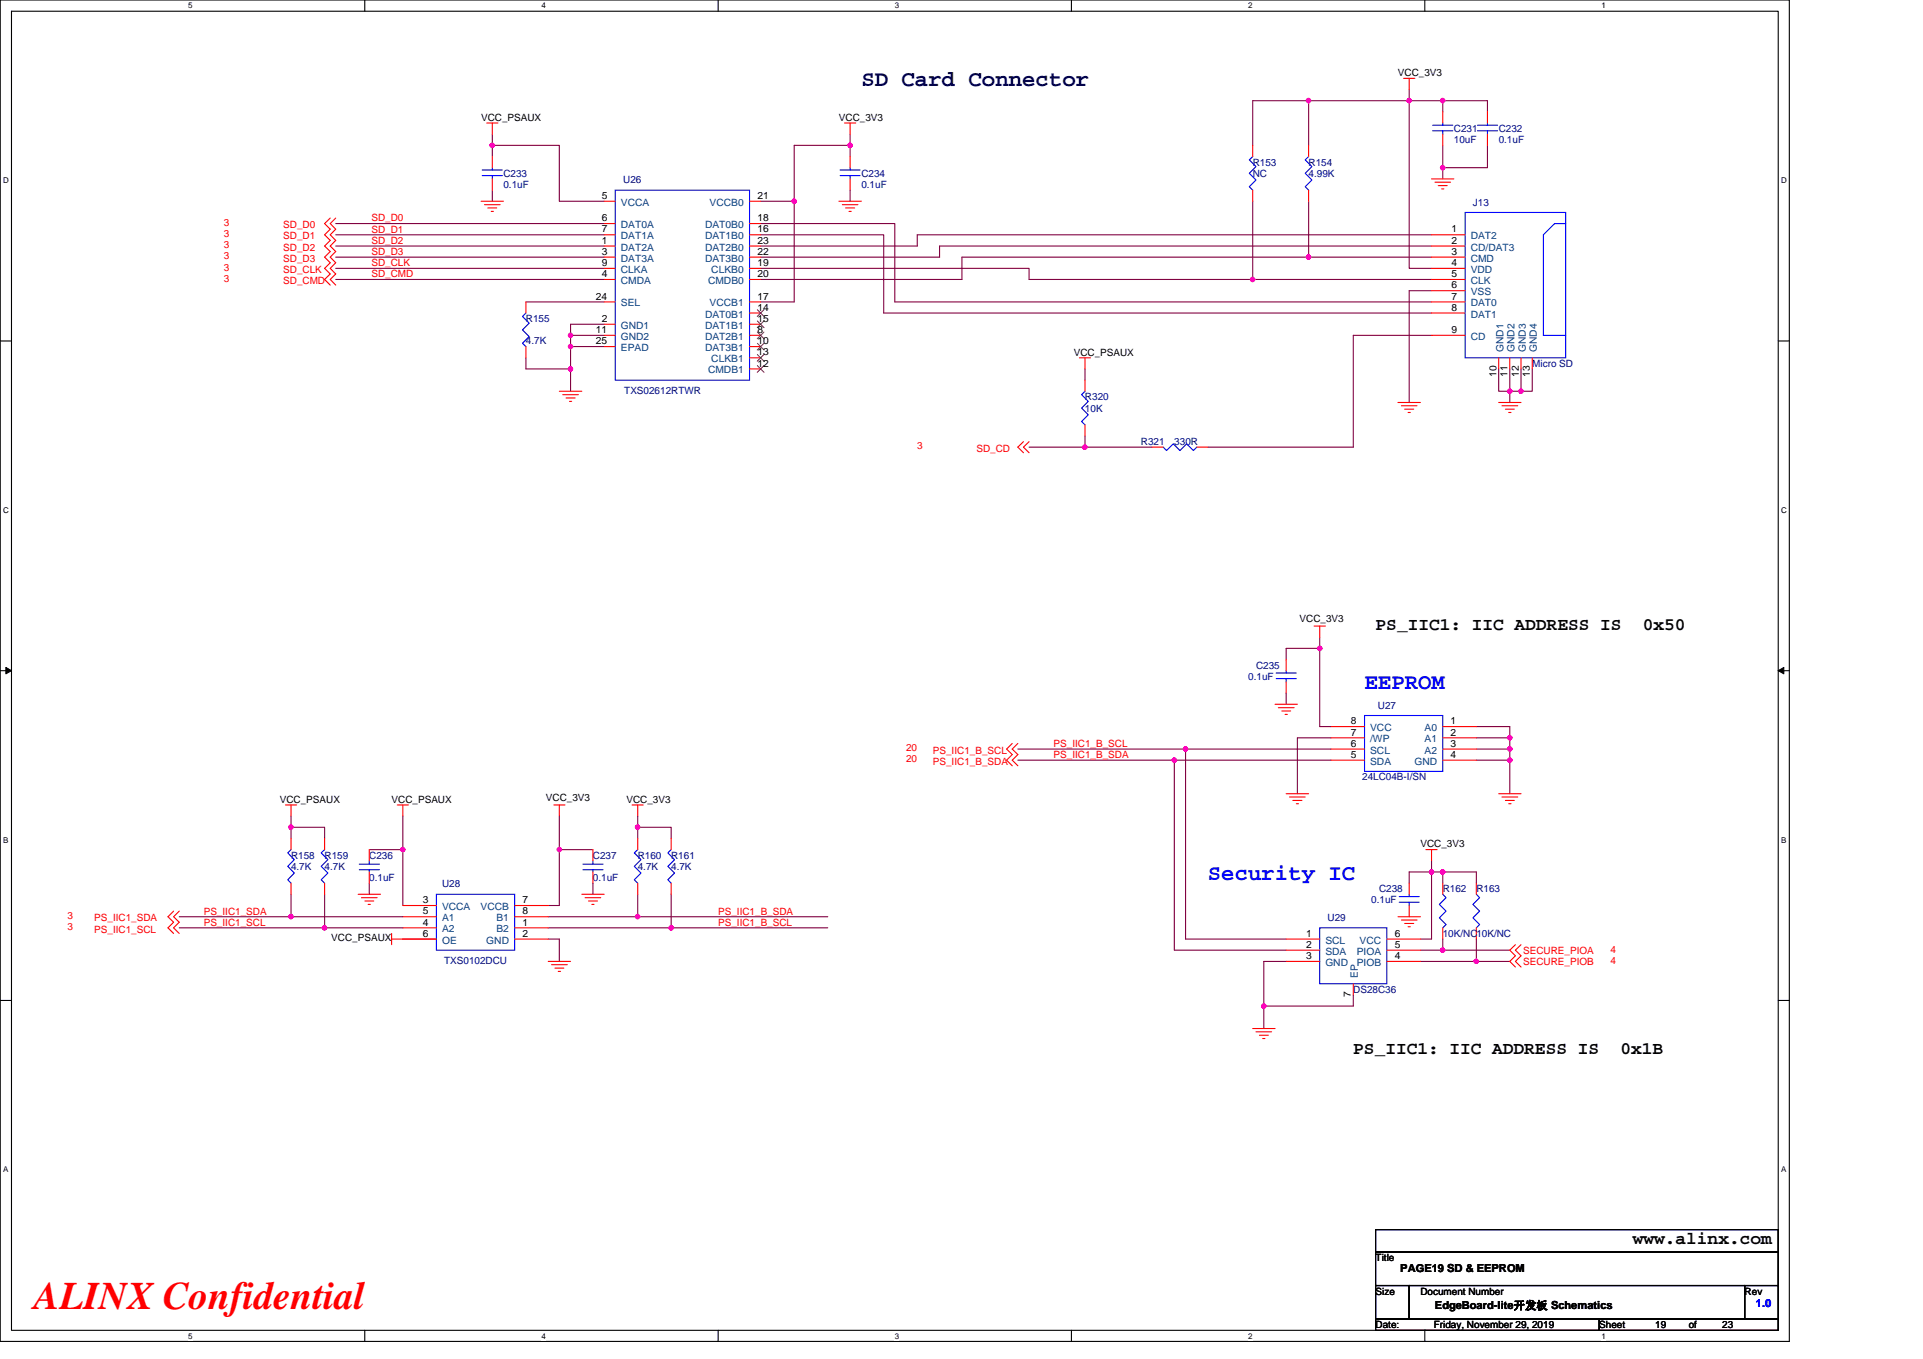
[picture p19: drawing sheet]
<svg xmlns="http://www.w3.org/2000/svg" width="297mm" height="210mm" viewBox="0 0 297 210" stroke-linecap="round" stroke-linejoin="round" font-family="sans-serif">
<defs><g id="words">
<text font-size="6" fill="#f00" x="5.2" y="202.3">ALINX Confidential</text>
<text font-size="3.5" fill="#000040" x="133.1" y="13.3">SD Card Connector</text>
<g font-size="3.5" fill="#00f">
<text x="210.8" y="106.5">EEPROM</text>
<text x="186.6" y="135.9">Security IC</text>
</g>
<g font-size="2.8">
<text x="212.5" y="97.3">PS_IIC1: IIC ADDRESS IS</text>
<text x="253.8" y="97.3">0x50</text>
<text x="209" y="162.9">PS_IIC1: IIC ADDRESS IS</text>
<text x="250.3" y="162.9">0x1B</text>
<text x="252.2" y="192.3">www.alinx.com</text>
</g>
<g font-size="1.7">
<text x="216.3" y="196.6">PAGE19 SD &amp; EEPROM</text>
<text x="221.7" y="202.3">EdgeBoard-lite开发板 Schematics</text>
</g>
<text font-size="1.7" fill="#00f" x="271.2" y="202">1.0</text>
<g font-size="1.5">
<text x="215.9" y="11.8">VCC_3V3</text>
<text x="74.3" y="18.7">VCC_PSAUX</text>
<text x="129.6" y="18.7">VCC_3V3</text>
<text x="92.9" y="30.7">5</text>
<text x="92.9" y="34.2">6</text>
<text x="92.9" y="35.9">7</text>
<text x="117" y="30.7">21</text>
<text x="117" y="34.2">18</text>
<text x="117" y="35.9">16</text>
<text x="224.2" y="35.9">1</text>
<text x="92.9" y="37.7">1</text>
<text x="92.9" y="39.4">3</text>
<text x="92.9" y="41.1">9</text>
<text x="117" y="37.7">23</text>
<text x="117" y="39.4">22</text>
<text x="117" y="41.1">19</text>
<text x="224.2" y="37.7">2</text>
<text x="224.2" y="39.4">3</text>
<text x="224.2" y="41.1">4</text>
<text x="92.1" y="46.3">24</text>
<text x="92.9" y="42.8">4</text>
<text x="117" y="42.8">20</text>
<text x="117" y="46.3">17</text>
<text x="224.2" y="42.8">5</text>
<text x="224.2" y="44.6">6</text>
<text x="224.2" y="46.3">7</text>
<text x="92.1" y="51.5">11</text>
<text x="92.1" y="53.2">25</text>
<text x="92.9" y="49.7">2</text>
<text x="117" y="48">14</text>
<text x="117" y="49.7">15</text>
<text x="117" y="51.5">8</text>
<text x="117" y="53.2">10</text>
<text x="224.2" y="48">8</text>
<text x="224.2" y="51.5">9</text>
<text x="117" y="56.6">12</text>
<text x="117" y="54.9">13</text>
<text x="165.9" y="54.9">VCC_PSAUX</text>
<text x="231.1" y="58.3" transform="rotate(-90 231.1 58.3)">10</text>
<text x="232.9" y="58.3" transform="rotate(-90 232.9 58.3)">11</text>
<text x="234.6" y="58.3" transform="rotate(-90 234.6 58.3)">12</text>
<text x="236.3" y="58.3" transform="rotate(-90 236.3 58.3)">13</text>
<text x="200.7" y="96.1">VCC_3V3</text>
<text x="208.7" y="111.9">8</text>
<text x="208.7" y="113.6">7</text>
<text x="224.1" y="111.9">1</text>
<text x="224.1" y="113.6">2</text>
<text x="208.7" y="117.1">5</text>
<text x="208.7" y="115.4">6</text>
<text x="224.1" y="115.4">3</text>
<text x="224.1" y="117.1">4</text>
<text x="43.2" y="124">VCC_PSAUX</text>
<text x="60.5" y="124">VCC_PSAUX</text>
<text x="84.3" y="123.7">VCC_3V3</text>
<text x="96.8" y="124">VCC_3V3</text>
<text x="219.4" y="130.9">VCC_3V3</text>
<text x="65.3" y="141.3">5</text>
<text x="65.3" y="139.6">3</text>
<text x="65.3" y="143">4</text>
<text x="80.7" y="141.3">8</text>
<text x="80.7" y="143">1</text>
<text x="80.7" y="139.6">7</text>
<text x="51.2" y="145.5">VCC_PSAUX</text>
<text x="65.3" y="144.7">6</text>
<text x="80.7" y="144.7">2</text>
<text x="201.8" y="144.7">1</text>
<text x="201.8" y="146.5">2</text>
<text x="201.8" y="148.2">3</text>
<text x="215.4" y="148.2">4</text>
<text x="215.4" y="146.5">5</text>
<text x="215.4" y="144.7">6</text>
<text x="208.7" y="154.1" transform="rotate(-90 208.7 154.1)">7</text>
<text x="212.5" y="194.9">Title</text>
<text x="212.5" y="200">Size</text>
<text x="219.4" y="200">Document Number</text>
<text x="269.5" y="200">Rev</text>
<text x="212.5" y="205.2">Date:</text>
<text x="221.5" y="205.2">Friday, November 29, 2019</text>
<text x="247" y="205.2">Sheet</text>
<text x="255.7" y="205.2">19</text>
<text x="260.9" y="205.2">of</text>
<text x="266" y="205.2">23</text>
</g>
<g font-size="1.5" fill="#000080">
<text x="224.6" y="20.4">C231</text>
<text x="224.6" y="22.1">10uF</text>
<text x="231.5" y="20.4">C232</text>
<text x="231.5" y="22.1">0.1uF</text>
<text x="77.8" y="27.3">C233</text>
<text x="77.8" y="29">0.1uF</text>
<text x="96.3" y="28.3">U26</text>
<text x="133.1" y="27.3">C234</text>
<text x="133.1" y="29">0.1uF</text>
<text x="193.5" y="25.6">R153</text>
<text x="193.5" y="27.3">NC</text>
<text x="202.1" y="25.6">R154</text>
<text x="202.1" y="27.3">4.99K</text>
<text x="227.5" y="31.8">J13</text>
<text x="81.2" y="49.8">R155</text>
<text x="81.2" y="53.2">4.7K</text>
<text x="236.7" y="56.7">Micro SD</text>
<text x="96.4" y="60.8">TXS02612RTWR</text>
<text x="167.6" y="61.8">R320</text>
<text x="167.6" y="63.6">10K</text>
<text x="176.2" y="68.8">R321</text>
<text x="181.4" y="68.8">330R</text>
<text x="192.8" y="105">0.1uF</text>
<text x="194" y="103.3">C235</text>
<text x="212.8" y="109.5">U27</text>
<text x="210.4" y="120.6">24LC04B-I/SN</text>
<text x="45" y="132.7">R158</text>
<text x="45" y="134.4">4.7K</text>
<text x="50.1" y="132.7">R159</text>
<text x="50.1" y="134.4">4.7K</text>
<text x="57" y="132.7">C236</text>
<text x="57" y="136.1">0.1uF</text>
<text x="68.3" y="137">U28</text>
<text x="91.6" y="132.7">C237</text>
<text x="91.6" y="136.1">0.1uF</text>
<text x="98.5" y="132.7">R160</text>
<text x="98.5" y="134.4">4.7K</text>
<text x="103.7" y="132.7">R161</text>
<text x="103.7" y="134.4">4.7K</text>
<text x="213" y="137.9">C238</text>
<text x="222.9" y="137.9">R162</text>
<text x="228" y="137.9">R163</text>
<text x="205.1" y="142.3">U29</text>
<text x="211.8" y="139.6">0.1uF</text>
<text x="68.6" y="148.9">TXS0102DCU</text>
<text x="222.9" y="144.8">10K/NC10K/NC</text>
<text x="209" y="153.4">DS28C36</text>
</g>
<g font-size="1.5" fill="#f00">
<text x="34.6" y="34.9">3</text>
<text x="43.7" y="35.3">SD_D0</text>
<text x="57.4" y="34.2">SD_D0</text>
<text x="57.4" y="35.9">SD_D1</text>
<text x="34.6" y="36.6">3</text>
<text x="34.6" y="38.4">3</text>
<text x="34.6" y="40.1">3</text>
<text x="34.6" y="41.8">3</text>
<text x="43.7" y="37">SD_D1</text>
<text x="43.7" y="38.7">SD_D2</text>
<text x="43.7" y="40.4">SD_D3</text>
<text x="57.4" y="37.7">SD_D2</text>
<text x="57.4" y="39.4">SD_D3</text>
<text x="57.4" y="41.1">SD_CLK</text>
<text x="34.6" y="43.5">3</text>
<text x="43.7" y="42.2">SD_CLK</text>
<text x="43.7" y="43.9">SD_CMD</text>
<text x="57.4" y="42.8">SD_CMD</text>
<text x="141.7" y="69.4">3</text>
<text x="150.8" y="69.8">SD_CD</text>
<text x="140" y="116.1">20</text>
<text x="140" y="117.8">20</text>
<text x="144.1" y="116.4">PS_IIC1_B_SCL</text>
<text x="144.1" y="118.2">PS_IIC1_B_SDA</text>
<text x="162.7" y="115.4">PS_IIC1_B_SCL</text>
<text x="162.7" y="117.1">PS_IIC1_B_SDA</text>
<text x="10.4" y="142">3</text>
<text x="10.4" y="143.7">3</text>
<text x="14.6" y="142.3">PS_IIC1_SDA</text>
<text x="31.5" y="141.3">PS_IIC1_SDA</text>
<text x="31.5" y="143">PS_IIC1_SCL</text>
<text x="110.9" y="141.3">PS_IIC1_B_SDA</text>
<text x="110.9" y="143">PS_IIC1_B_SCL</text>
<text x="14.6" y="144.1">PS_IIC1_SCL</text>
<text x="235.3" y="147.4">SECURE_PIOA</text>
<text x="235.3" y="149.1">SECURE_PIOB</text>
<text x="248.8" y="147.2">4</text>
<text x="248.8" y="148.9">4</text>
</g>
<g font-size="1.5" fill="#004080">
<text x="95.9" y="31.8">VCCA</text>
<text x="95.9" y="35.2">DAT0A</text>
<text x="108.9" y="35.2">DAT0B0</text>
<text x="109.6" y="31.8">VCCB0</text>
<text x="95.9" y="37">DAT1A</text>
<text x="95.9" y="38.7">DAT2A</text>
<text x="95.9" y="40.4">DAT3A</text>
<text x="108.9" y="37">DAT1B0</text>
<text x="108.9" y="38.7">DAT2B0</text>
<text x="108.9" y="40.4">DAT3B0</text>
<text x="227.2" y="38.7">CD/DAT3</text>
<text x="227.2" y="40.4">CMD</text>
<text x="227.2" y="37">DAT2</text>
<text x="95.9" y="42.2">CLKA</text>
<text x="95.9" y="43.9">CMDA</text>
<text x="95.9" y="47.3">SEL</text>
<text x="109.4" y="43.9">CMDB0</text>
<text x="109.6" y="47.3">VCCB1</text>
<text x="109.9" y="42.2">CLKB0</text>
<text x="227.2" y="42.2">VDD</text>
<text x="227.2" y="43.9">CLK</text>
<text x="227.2" y="45.6">VSS</text>
<text x="227.2" y="47.3">DAT0</text>
<text x="95.9" y="50.8">GND1</text>
<text x="95.9" y="52.5">GND2</text>
<text x="108.9" y="49.1">DAT0B1</text>
<text x="108.9" y="50.8">DAT1B1</text>
<text x="108.9" y="52.5">DAT2B1</text>
<text x="227.2" y="49.1">DAT1</text>
<text x="227.2" y="52.5">CD</text>
<text x="95.9" y="54.3">EPAD</text>
<text x="108.9" y="54.3">DAT3B1</text>
<text x="109.4" y="57.7">CMDB1</text>
<text x="109.9" y="56">CLKB1</text>
<text x="232.2" y="54.4" transform="rotate(-90 232.2 54.4)">GND1</text>
<text x="233.9" y="54.4" transform="rotate(-90 233.9 54.4)">GND2</text>
<text x="235.7" y="54.4" transform="rotate(-90 235.7 54.4)">GND3</text>
<text x="237.4" y="54.4" transform="rotate(-90 237.4 54.4)">GND4</text>
<text x="211.6" y="113">VCC</text>
<text x="220" y="113">A0</text>
<text x="211.6" y="118.2">SDA</text>
<text x="211.6" y="114.7">/WP</text>
<text x="211.6" y="116.4">SCL</text>
<text x="218.5" y="118.2">GND</text>
<text x="220" y="114.7">A1</text>
<text x="220" y="116.4">A2</text>
<text x="68.3" y="142.3">A1</text>
<text x="68.3" y="140.6">VCCA</text>
<text x="74.2" y="140.6">VCCB</text>
<text x="76.7" y="142.3">B1</text>
<text x="68.3" y="145.8">OE</text>
<text x="68.3" y="144.1">A2</text>
<text x="75.1" y="145.8">GND</text>
<text x="76.7" y="144.1">B2</text>
<text x="204.7" y="145.8">SCL</text>
<text x="204.7" y="147.5">SDA</text>
<text x="204.7" y="149.2">GND</text>
<text x="209.6" y="149.2">PIOB</text>
<text x="209.6" y="147.5">PIOA</text>
<text x="210" y="145.8">VCC</text>
<text x="209.8" y="151.1" transform="rotate(-90 209.8 151.1)">EP</text>
</g>
<g font-size="1.2">
<text x="29.1" y="1.3">5</text>
<text x="83.6" y="1.3">4</text>
<text x="138.2" y="1.3">3</text>
<text x="192.8" y="1.3">2</text>
<text x="247.4" y="1.3">1</text>
<text x=".5" y="28.3">D</text>
<text x="275.1" y="28.3">D</text>
<text x=".5" y="79.2">C</text>
<text x="275.1" y="79.2">C</text>
<text x=".5" y="130.2">B</text>
<text x="275.1" y="130.2">B</text>
<text x=".5" y="181.1">A</text>
<text x="275.1" y="181.1">A</text>
<text x="29.1" y="206.8">5</text>
<text x="83.6" y="206.8">4</text>
<text x="138.2" y="206.8">3</text>
<text x="192.8" y="206.8">2</text>
<text x="247.4" y="206.8">1</text>
</g>
</g></defs>
<path d="M0 0h276.4v207.3h-276.4zM1.8 1.7h272.9v203.8h-272.9z" fill="none" stroke="#000" stroke-width=".17"/>
<g fill="#fff">
<path d="M29.1 .2h.6v1.4h-.6z"/>
<path d="M29.1 205.7h.6v1.4h-.6z"/>
</g>
<path d="M56.3 0v1.7M56.3 205.5v1.8" fill="none" stroke="#000" stroke-width=".17"/>
<g fill="#fff">
<path d="M83.6 .2h.7v1.4h-.7z"/>
<path d="M83.6 205.7h.7v1.4h-.7z"/>
</g>
<path d="M110.9 0v1.7M110.9 205.5v1.8" fill="none" stroke="#000" stroke-width=".17"/>
<g fill="#fff">
<path d="M138.2 .2h.7v1.4h-.7z"/>
<path d="M138.2 205.7h.7v1.4h-.7z"/>
</g>
<path d="M165.5 0v1.7M165.5 205.5v1.8" fill="none" stroke="#000" stroke-width=".17"/>
<g fill="#fff">
<path d="M192.8 .2h.6v1.4h-.6z"/>
<path d="M192.8 205.7h.6v1.4h-.6z"/>
</g>
<path d="M220.1 0v1.7M220.1 205.5v1.8" fill="none" stroke="#000" stroke-width=".17"/>
<g fill="#fff">
<path d="M247.4 .2h.6v1.4h-.6z"/>
<path d="M247.4 205.7h.6v1.4h-.6z"/>
<path d="M.5 27.2h.8v1.4h-.8z"/>
<path d="M275.1 27.2h.9v1.4h-.9z"/>
<path d="M.5 78.1h.8v1.4h-.8z"/>
<path d="M275.1 78.1h.9v1.4h-.9z"/>
</g>
<path d="M0 52.7h1.8M274.7 52.7h1.7" fill="none" stroke="#000" stroke-width=".17"/>
<g fill="#fff">
<path d="M.5 129.1h.8v1.4h-.8z"/>
<path d="M275.1 129.1h.8v1.4h-.8z"/>
</g>
<path d="M0 103.6h1.8M274.7 103.6h1.7" fill="none" stroke="#000" stroke-width=".17"/>
<path d="M.9 103.1l.9 .5-.9 .5zM274.7 103.6l.8-.5v1z" fill="#000" stroke="#000" stroke-width=".15"/>
<g fill="#fff">
<path d="M.5 180h.8v1.4h-.8z"/>
<path d="M275.1 180h.8v1.4h-.8z"/>
</g>
<path d="M0 154.6h1.8M274.7 154.6h1.7M212.5 190h62.2v3.5h-62.2zM212.5 193.5h62.2v5.1h-62.2zM212.5 198.6h5.2v5.2h-5.2zM217.7 198.6h51.8v5.2h-51.8zM269.5 198.6h5.2v5.2h-5.2zM212.5 203.8h34.5v1.7h-34.5zM247 203.8h27.7v1.7h-27.7z" fill="none" stroke="#000" stroke-width=".17"/>
<g fill="none" stroke="#800040" stroke-width=".17">
<path d="M202.1 15.6v6.9M202.1 15.6h-8.6v6.9M217.7 13.8v27.7h3.4M222.9 15.6h6.9v1.7M222.9 15.6v1.7M222.9 15.6h-20.8M51.9 34.5h41.4M51.9 36.3h41.4M51.9 38h41.4M51.9 39.7h41.4M76 20.7v1.8M76 22.5h10.4v8.6h6.9"/>
<path d="M76 29.4v1.7M76 22.5v1.7M117.5 36.3h19v12.1h84.6M117.5 31.1h5.2M117.5 34.5h20.7v12.2h82.9M122.7 31.1v15.6h-5.2M131.3 29.4v1.7M131.3 20.7v3.5M131.3 22.5h-8.6v8.6M193.5 31.1v12.1M202.1 39.7h-53.5v3.5h-31.1M202.1 31.1v8.6"/>
<path d="M202.1 39.7h19M221.1 38h-76v1.7h-27.6M221.1 36.3h-79.4v1.7h-24.2M222.9 25.9v1.7M222.9 22.5v3.4M229.8 22.5v3.4h-6.9M51.9 41.5h41.4M51.9 43.2h41.4M81.2 55.3v1.7h6.9M81.2 46.7h12.1M88.1 57v3.5M88.1 51.8v1.8"/>
<path d="M88.1 53.6h5.2M88.1 51.8h5.2M88.1 53.6v3.4M93.3 50.1h-5.2v1.7M117.5 41.5h41.5v1.7h34.5M167.6 57v1.7M193.5 43.2h27.6M221.1 44.9h-3.4v17.3M221.1 51.8h-12.1v17.3h-22.4M231.5 57v3.5h1.7M233.2 57v3.5M234.9 57v3.5"/>
<path d="M236.7 57v3.5h-1.8M159 69.1h8.6M167.6 69.1h10.3M167.6 67.4v1.7M233.2 60.5h1.7M233.2 60.5v1.7M203.9 98.5v1.7M157.2 115.7h25.9M157.2 117.5h24.2v29.3h17.3M181.4 117.5h24.2M183.1 115.7h22.5M183.1 115.7v29.4h15.6"/>
<path d="M198.7 107.1v1.7M203.9 100.2v12.1h1.7M203.9 100.2h-5.2v1.7M205.6 114h-5.2v8.6M228 115.7h5.2M228 117.5h5.2M228 112.3h5.2v1.7M228 114h5.2M233.2 114v3.5M233.2 117.5v5.1M45 138.2v3.4M45 127.8v1.7"/>
<path d="M45 126.1v1.7M45 127.8h5.1v1.7M50.1 138.2v5.2M57 131.3h5.2v8.6M57 136.5v1.7M62.2 126.1v5.2M86.4 131.3h5.2M86.4 126.1v13.8h-1.7M91.6 136.5v1.7M98.5 138.2v3.4M98.5 126.1v1.7M98.5 127.8h5.2v1.7"/>
<path d="M98.5 127.8v1.7M103.7 138.2v5.2M221.1 134.7h1.8M221.1 134.7v10.4h-1.7M221.1 133v1.7M221.1 134.7h-3.4v1.8M222.9 134.7v1.8M222.9 134.7h5.1v1.8M27.7 143.4h22.4M27.7 141.6h17.3M45 141.6h17.2M50.1 143.4h12.1"/>
<path d="M62.2 145.1h5.2M84.7 141.6h13.8M84.7 143.4h19M84.7 145.1h1.7v3.4M98.5 141.6h29.4M103.7 143.4h24.2M195.2 155.4v3.5M198.7 148.5h-3.5v6.9M209 153.7v1.7h-13.8M219.4 146.8h3.5M219.4 148.5h8.6M222.9 145.1v1.7"/>
<path d="M222.9 146.8h10.3M228 145.1v3.4M228 148.5h5.2"/>
</g>
<g fill="#f0f" stroke="#f0f" stroke-width=".17">
<circle cx="76" cy="22.5" r=".34"/>
<circle cx="88.1" cy="57" r=".34"/>
<circle cx="122.7" cy="31.1" r=".34"/>
<circle cx="88.1" cy="53.5" r=".33"/>
<circle cx="88.1" cy="51.8" r=".34"/>
<circle cx="131.3" cy="22.5" r=".34"/>
<circle cx="233.2" cy="60.4" r=".34"/>
<circle cx="193.5" cy="43.2" r=".34"/>
<circle cx="222.8" cy="25.9" r=".34"/>
<circle cx="222.8" cy="15.5" r=".34"/>
<circle cx="217.7" cy="15.5" r=".34"/>
<circle cx="202.1" cy="15.5" r=".34"/>
<circle cx="202.1" cy="39.7" r=".34"/>
<circle cx="234.9" cy="60.4" r=".34"/>
<circle cx="86.4" cy="131.3" r=".33"/>
<circle cx="62.2" cy="131.3" r=".33"/>
<circle cx="44.9" cy="127.8" r=".34"/>
<circle cx="44.9" cy="141.6" r=".34"/>
<circle cx="50.1" cy="143.4" r=".34"/>
<circle cx="98.5" cy="127.8" r=".34"/>
<circle cx="98.5" cy="141.6" r=".34"/>
<circle cx="103.7" cy="143.4" r=".34"/>
<circle cx="233.2" cy="114" r=".33"/>
<circle cx="233.2" cy="115.7" r=".34"/>
<circle cx="233.2" cy="117.5" r=".34"/>
<circle cx="203.9" cy="100.2" r=".34"/>
<circle cx="167.6" cy="69.1" r=".34"/>
<circle cx="195.2" cy="155.4" r=".34"/>
<circle cx="221.1" cy="134.7" r=".34"/>
<circle cx="222.8" cy="146.8" r=".34"/>
<circle cx="228" cy="148.5" r=".33"/>
<circle cx="222.8" cy="134.7" r=".34"/>
<circle cx="183.1" cy="115.7" r=".34"/>
<circle cx="181.4" cy="117.5" r=".34"/>
</g>
<g fill="none" stroke="#f00" stroke-width=".17">
<path d="M75.2 19h1.7M76 19v1.7M130.4 19h1.8M131.3 19v1.7M216.8 12.1h1.7M217.7 12.1v1.7M222.9 17.3v1.7M229.8 17.3v1.7M51 33.7l-.9 .8 .9 .9-.9 .9 .9 .8-.9 .9 .9 .9-.9 .8 .9 .9-.9 .9 .9 .8-.9 .9 .9 .8M51.9 33.7l-.9 .8 .9 .9-.9 .9 .9 .8-.9 .9 .9 .9-.9 .8 .9 .9-.9 .9 .9 .8-.9 .9 .9 .8M74.3 31.1h3.5M74.8 31.6h2.5"/>
<path d="M75.4 32.1h1.3M75.9 32.7h.3M76 24.2v1.7M76 27.6v1.8M93.3 31.1h1.7M93.3 34.5h1.7M93.3 36.3h1.7M93.3 38h1.7M93.3 39.7h1.7M115.8 31.1h1.7M115.8 34.5h1.7M115.8 36.3h1.7"/>
<path d="M115.8 38h1.7M115.8 39.7h1.7M129.6 31.1h3.5M130.1 31.6h2.4M130.6 32.1h1.4M131.1 32.7h.4M131.3 24.2v1.7M131.3 27.6v1.8M193.5 29.4v1.7M193.5 22.5v1.7M202.1 29.4v1.7M202.1 22.5v1.7"/>
<path d="M221.1 38h5.2M221.1 39.7h5.2M221.1 36.3h5.2M221.1 27.6h3.5M221.7 28.2h2.4M222.2 28.7h1.3M222.7 29.2h.3M222.9 20.7v1.8M229.8 20.7v1.8M81.2 53.6v1.7M81.2 46.7v1.7M93.3 41.5h1.7"/>
<path d="M93.3 43.2h1.7M93.3 46.7h1.7M93.3 50.1h1.7M93.3 51.8h1.7M93.3 53.6h1.7M115.8 41.5h1.7M115.8 43.2h1.7M115.8 46.7h1.7M115.8 48.4h1.7M115.8 50.1h1.7M115.8 51.8h1.7M115.8 53.6h1.7"/>
<path d="M115.8 55.3h1.7M115.8 57h1.7M166.7 55.3h1.7M167.6 55.3v1.7M167.6 58.7v1.8M221.1 41.5h5.2M221.1 43.2h5.2M221.1 44.9h5.2M221.1 46.7h5.2M221.1 48.4h5.2M221.1 51.8h5.2M231.5 55.3v1.7"/>
<path d="M233.2 55.3v1.7M234.9 55.3v1.7M236.7 55.3v1.7M86.4 60.5h3.5M86.9 61h2.4M87.4 61.5h1.4M88 62h.3M158.1 68.2l-.9 .9 .9 .9M159 68.2l-.9 .9 .9 .9M167.6 65.6v1.8M177.9 69.1h1.8M184.9 69.1h1.7"/>
<path d="M215.9 62.2h3.5M216.5 62.7h2.4M217 63.2h1.4M217.5 63.7h.3M231.5 62.2h3.4M232 62.7h2.4M232.5 63.2h1.4M233 63.7h.4M203 96.7h1.7M203.9 96.7v1.8M156.4 114.9l-.9 .8 .9 .9-.9 .9 .9 .8M157.2 114.9l-.8 .8 .8 .9-.8 .9 .8 .8"/>
<path d="M197 108.8h3.4M197.5 109.3h2.4M198 109.9h1.4M198.5 110.4h.4M198.7 101.9v1.7M198.7 105.4v1.7M205.6 117.5h5.2M205.6 112.3h5.2M205.6 114h5.2M205.6 115.7h5.2M222.9 117.5h5.1M222.9 112.3h5.1"/>
<path d="M222.9 114h5.1M222.9 115.7h5.1M44.1 124.4h1.7M45 124.4v1.7M45 136.5v1.7M45 129.5v1.8M50.1 136.5v1.7M50.1 129.5v1.8M55.3 138.2h3.5M55.8 138.7h2.4M56.4 139.2h1.3M56.9 139.7h.3"/>
<path d="M57 134.7v1.8M57 131.3v1.7M61.4 124.4h1.7M62.2 139.9h5.2M62.2 124.4v1.7M79.5 139.9h5.2M85.6 124.4h1.7M86.4 124.4v1.7M89.9 138.2h3.4M90.4 138.7h2.4M90.9 139.2h1.4M91.4 139.7h.4"/>
<path d="M91.6 134.7v1.8M91.6 131.3v1.7M97.6 124.4h1.8M98.5 124.4v1.7M98.5 136.5v1.7M98.5 129.5v1.8M103.7 136.5v1.7M103.7 129.5v1.8M198.7 122.6h3.4M199.2 123.1h2.4M199.7 123.7h1.4M200.2 124.2h.4"/>
<path d="M217.7 136.5v1.7M217.7 139.9v1.7M220.3 131.3h1.7M221.1 131.3v1.7M222.9 136.5v1.7M228 136.5v1.7M231.5 122.6h3.4M232 123.1h2.4M232.5 123.7h1.4M233 124.2h.4M26.8 140.8l-.9 .8 .9 .9-.9 .9 .9 .8M27.7 140.8l-.9 .8 .9 .9-.9 .9 .9 .8"/>
<path d="M60.5 145.1h6.9M60.5 144.2v1.8M62.2 141.6h5.2M62.2 143.4h5.2M79.5 141.6h5.2M79.5 145.1h5.2M79.5 143.4h5.2M84.7 148.5h3.4M85.2 149.1h2.4M85.7 149.6h1.4M86.2 150.1h.4M193.5 158.9h3.5"/>
<path d="M194 159.4h2.4M194.5 160h1.4M198.7 145.1h5.2M198.7 146.8h5.2M198.7 148.5h5.2M209 152v1.7M214.2 148.5h5.2M214.2 146.8h5.2M214.2 145.1h5.2M215.9 141.6h3.5M216.5 142.2h2.4M217 142.7h1.4"/>
<path d="M217.5 143.2h.3M222.9 143.4v1.7M228 143.4v1.7M234.1 146l-.9 .8 .9 .9-.9 .8 .9 .9M234.9 146l-.8 .8 .8 .9-.8 .8 .8 .9M195 160.5h.4"/>
</g>
<g fill="none" stroke="#00f" stroke-width=".17">
<path d="M221.3 19.3h3.1M222.9 19v.3M228.2 19.3h3.1M229.8 19v.3M74.5 27.1h3.1M74.5 26.3h3.1M76 25.9v.4M76 27.1v.5M95 29.4h20.8v29.3h-20.8zM129.8 27.1h3.1M129.8 26.3h3.1M131.3 25.9v.4"/>
<path d="M131.3 27.1v.5M193.5 24.2l-.5 .5 1 1-1 1.1 1 1-1 1.1 .5 .5M202.1 24.2l-.5 .5 1 1-1 1.1 1 1-1 1.1 .5 .5M221.3 20.2h3.1M222.9 20.2v.5M226.3 32.8h15.5v22.5h-15.5zM228.2 20.2h3.1M229.8 20.2v.5M241.8 34.5h-1.7l-1.7 1.8v15.5h3.4M81.2 48.4l-.5 .5 1 1-1 1.1 1 1-1 1 .5 .6M167.6 60.5l-.5 .5 1 1-1 1.1 1 1-1 1 .5 .5M179.7 69.1l.5 .5 1-1 1.1 1 1-1 1 1 .6-.5"/>
<path d="M197.1 104.9h3.1M197.1 104h3.1M198.7 103.6v.4M198.7 104.9v.5M210.8 110.6h12.1v8.6h-12.1zM45 131.3l-.6 .5 1.1 1-1.1 1.1 1.1 1-1.1 1 .6 .6M50.1 131.3l-.5 .5 1 1-1 1.1 1 1-1 1 .5 .6M55.5 133.5h3.1M55.5 134.4h3.1M57 134.4v.3M57 133v.5M67.4 138.2h12.1v8.6h-12.1z"/>
<path d="M90 133.5h3.2M90 134.4h3.2M91.6 134.4v.3M91.6 133v.5M98.5 131.3l-.5 .5 1 1-1 1.1 1 1-1 1 .5 .6M103.7 131.3l-.5 .5 1 1-1 1.1 1 1-1 1 .5 .6M216.1 139.4h3.1M216.1 138.5h3.1M217.7 138.2v.3M217.7 139.4v.5M222.9 138.2l.5 .5-1.1 1 1.1 1.1-1.1 1 1.1 1.1-.5 .5M228 138.2l.6 .5-1.1 1 1.1 1.1-1.1 1 1.1 1.1-.6 .5"/>
<path d="M203.9 143.4h10.3v8.6h-10.3z"/>
</g>
<path d="M117 47.9l1 1M117 49.6l1 1M117 51.3l1 1M117 53l1 1.1M117 54.8l1 1M117 56.5l1 1M118 47.9l-1 1M118 49.6l-1 1M118 51.3l-1 1M118 53l-1 1.1M118 54.8l-1 1M118 56.5l-1 1" fill="none" stroke="#804000" stroke-width=".15"/>
<use href="#words"/>
</svg>
